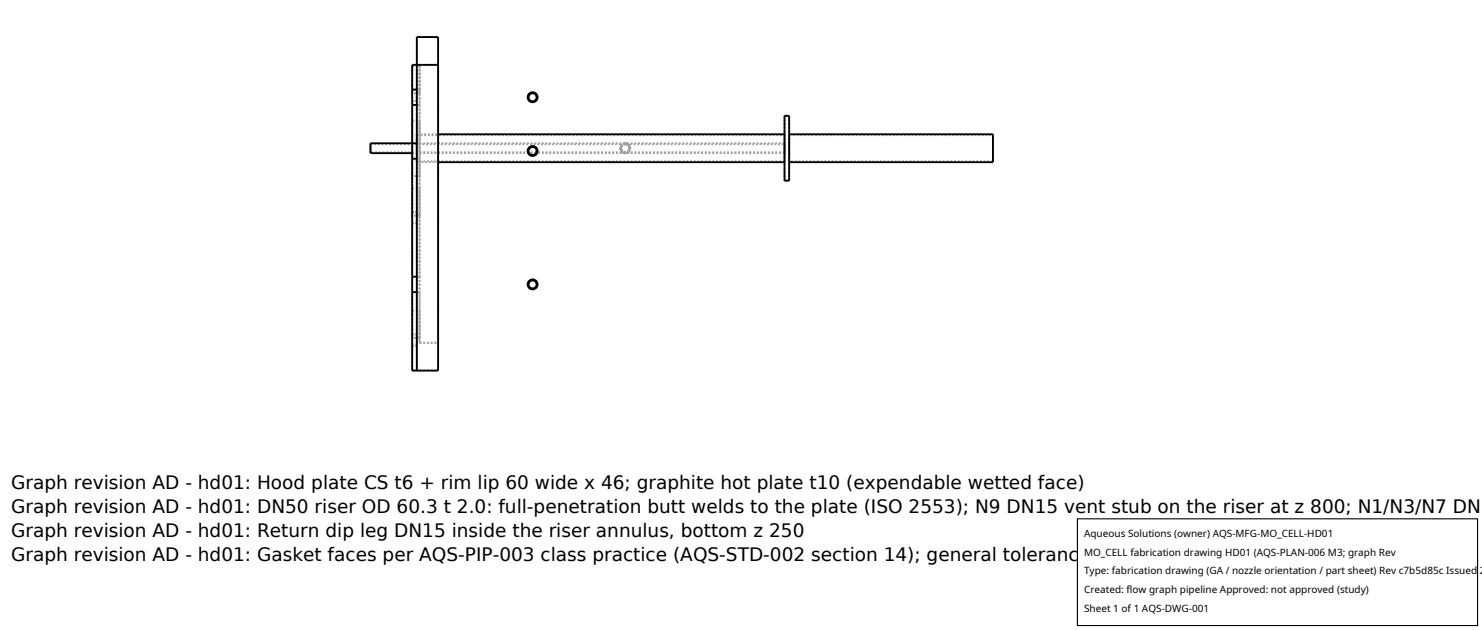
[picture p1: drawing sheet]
<svg xmlns="http://www.w3.org/2000/svg" width="212mm" height="90mm" viewBox="0 0 212 90" stroke-linecap="round" stroke-linejoin="round" font-family="sans-serif">
<defs><g id="words">
<g font-size="2.6">
<text x="1.6" y="69.8">Graph revision AD - hd01: Hood plate CS t6 + rim lip 60 wide x 46; graphite hot plate t10 (expendable wetted face)</text>
<text x="1.6" y="73.3">Graph revision AD - hd01: DN50 riser OD 60.3 t 2.0: full-penetration butt welds to the plate (ISO 2553); N9 DN15 vent stub on the riser at z 800; N1/N3/N7 DN</text>
<text x="1.6" y="76.7">Graph revision AD - hd01: Return dip leg DN15 inside the riser annulus, bottom z 250</text>
<text x="1.6" y="80.2">Graph revision AD - hd01: Gasket faces per AQS-PIP-003 class practice (AQS-STD-002 section 14); general tolerance ISO 2768-m</text>
</g>
<g font-size="1.4">
<text x="154.8" y="76.6">Aqueous Solutions (owner) AQS-MFG-MO_CELL-HD01</text>
<text x="154.8" y="79.3">MO_CELL fabrication drawing HD01 (AQS-PLAN-006 M3; graph Rev</text>
<text x="154.8" y="82">Type: fabrication drawing (GA / nozzle orientation / part sheet) Rev c7b5d85c Issued 2</text>
<text x="154.8" y="84.7">Created: flow graph pipeline Approved: not approved (study)</text>
<text x="154.8" y="87.4">Sheet 1 of 1 AQS-DWG-001</text>
</g>
</g></defs>
<g fill="none" stroke="#a0a0a0" stroke-width=".26" stroke-dasharray=".3 .3" stroke-linecap="butt">
<path d="M58.9 9.3h.6M58.9 17.2v7.9M58.9 17.2h1M58.9 9.4v3.9M58.9 13.3v-3.9M58.9 9.4h1M58.9 12.8v-3.5M58.9 12.8v1.6M58.9 14.4h.6M58.9 12.8h.6M59.5 19.2h3.1M59.5 19.2v4"/>
<path d="M59.5 19.3v3.7M59.5 19.3h52.6M59.5 9.3h.4M59.5 9.3v-4M59.5 12.8v-3.5M59.5 12.8h.4M59.5 5.3h3.1M59.5 15v-2.2M59.5 14.4h-.6M59.5 12.8v1.6M59.5 14.4v-1.6M59.5 12.8h-.6"/>
<path d="M59.9 9.3h2.7M59.9 15h-.4M59.9 12.8v2.2M59.9 9.3v39.6M59.9 12.8v-3.5M59.9 9.4v3.9M59.9 13.3v-3.9M59.9 17.2v7.9M59.9 13.3h-1M62.6 5.3v47.6M76.1 13.2l-.5 .2-.2 .5 .2 .5 .4 .2 .6-.2 .2-.5-.2-.5-.5-.2M76.1 13.3l-.4 .2-.2 .4 .1 .4 .4 .2 .5-.2 .1-.4-.1-.4-.4-.2"/>
<path d="M112.1 19.2v4M112.1 16.5h.6M112.1 19.3v3.7M112.7 19.2v4M112.7 19.3v3.7M112.7 19.3h29.1M141.8 19.3v3.7M52.9 21.9v-1.4M52.9 20.6v1.1M52.9 21.7v-1.1M52.9 20.6h59.2M58.9 20.5h53.2"/>
<path d="M58.9 25.1v-7.9M58.9 26.9v3.9M58.9 30.8v-3.9M58.9 26.9h1M58.9 30.3v-15.9M58.9 30.3v1.6M58.9 31.9h.6M58.9 30.3h.6M59.5 23.2v-4M59.5 23v-3.7M59.5 20.5h.4M59.5 39.5v-16.8"/>
<path d="M59.5 39.5h.4M59.5 20.5v-5.5M59.5 22.7v-2.2M59.5 31.9h-.6M59.5 30.3v1.6M59.5 31.9v-1.6M59.5 30.3h-.6M59.9 39.5v2.2M59.9 39.5v-16.8M59.9 20.5v2.2M59.9 20.5v-5.5M59.9 26.9v3.9"/>
<path d="M59.9 30.8v-3.9M59.9 25.1v-7.9M59.9 22.7h-.4M59.9 25.1h-1M59.9 30.8h-1M62.6 23.2h-3.1M76.1 39.9l-.5 .2-.2 .5 .2 .5 .4 .2 .6-.2 .2-.5-.2-.5-.5-.2M76.1 20.9l-.5 .2-.2 .4 .2 .5 .4 .3 .6-.2 .2-.5-.2-.5-.5-.2M76.1 21l-.4 .1-.2 .4 .1 .4 .4 .2 .5-.1 .1-.4-.1-.4-.4-.2M88.6 21.2v.2M88.6 21v.2M88.6 21.4l.3 .3 .4 .2 .4-.2 .3-.3"/>
<path d="M88.8 21.4h-.2M88.8 21v.4M88.8 21h-.2M88.8 21.4l.2 .2 .3 .1 .3-.1 .2-.2M89.3 20.5l-.5 .1-.2 .5 .2 .5 .5 .3 .5-.2 .2-.5-.2-.5-.5-.2M89.3 20.5l-.5 .2-.2 .4 .2 .5 .5 .3 .5-.2 .2-.5-.2-.5-.5-.2M89.3 20.6l-.4 .2-.2 .4 .2 .4 .4 .1 .4-.1 .2-.5-.2-.3-.4-.2M89.3 20.5l-.4 .1-.3 .4M89.3 20.6l-.3 .1-.2 .3M89.8 21.4v-.4M89.8 21l-.2-.3-.3-.1M90 21v.4"/>
<path d="M90 21l-.3-.4-.4-.1M90 21h-.2M90 21.4h-.2M112.1 23.2v-4M112.1 25.8v-9.3M112.1 25.8h.6M112.1 23v-3.7M112.1 20.5v1.4M112.1 21.9v-1.4M112.1 20.6v1.1M112.1 21.7v-1.1M112.1 23h-52.6"/>
<path d="M112.1 21.9h-53.2M112.1 21.7h-59.2M112.7 25.8v-9.3M112.7 23.2v-4M112.7 23v-3.7M141.8 23.2v-4M141.8 23v-3.7M141.8 23h-29.1M58.9 52.9h3.7M58.9 44.4v3.9M58.9 48.3v-3.9M58.9 44.4h1"/>
<path d="M58.9 47.8v-15.9M58.9 47.8v1.5M58.9 52.9v-3.6M58.9 49.3h.6M58.9 47.8h.6M59.5 41.7v-2.2M59.5 52.9v-11.2M59.5 49.3h-.6M59.5 47.8v1.5M59.5 49.3v-1.5M59.5 47.8h-.6M59.9 48.9v-7.2"/>
<path d="M59.9 44.4v3.9M59.9 48.3v-3.9M59.9 41.7h-.4M59.9 48.9h2.7M59.9 48.3h-1M62.6 48.9v-39.6M76.1 40l-.4 .2-.2 .4 .1 .4 .4 .2 .5-.2 .1-.4-.1-.4-.4-.2"/>
</g>
<g fill="none" stroke="#000" stroke-width=".26">
<path d="M58.9 12.8h.6M58.9 15h.6M62.6 19.2h49.5M62.6 9.3h-3.7v43.6h3.7v-47.6h-3.1v47.6M112.1 16.5h.6v9.3h-.6zM112.7 19.2h29.1v4h-29.1M58.9 22.7h.6M58.9 39.5h.6M59.5 20.5h-6.6v1.4h6M62.6 23.2h49.5M58.9 41.7h.6"/>
<circle cx="76.1" cy="13.9" r=".7"/>
<circle cx="76.1" cy="13.9" r=".57"/>
<circle cx="76.1" cy="21.6" r=".7"/>
<circle cx="76.1" cy="21.6" r=".57"/>
<circle cx="76.1" cy="40.6" r=".7"/>
<circle cx="76.1" cy="40.6" r=".57"/>
</g>
<path d="M153.9 74.1h57.1v15.2h-57.1z" fill="#fff" stroke="#000" stroke-width=".16"/>
<use href="#words"/>
</svg>
